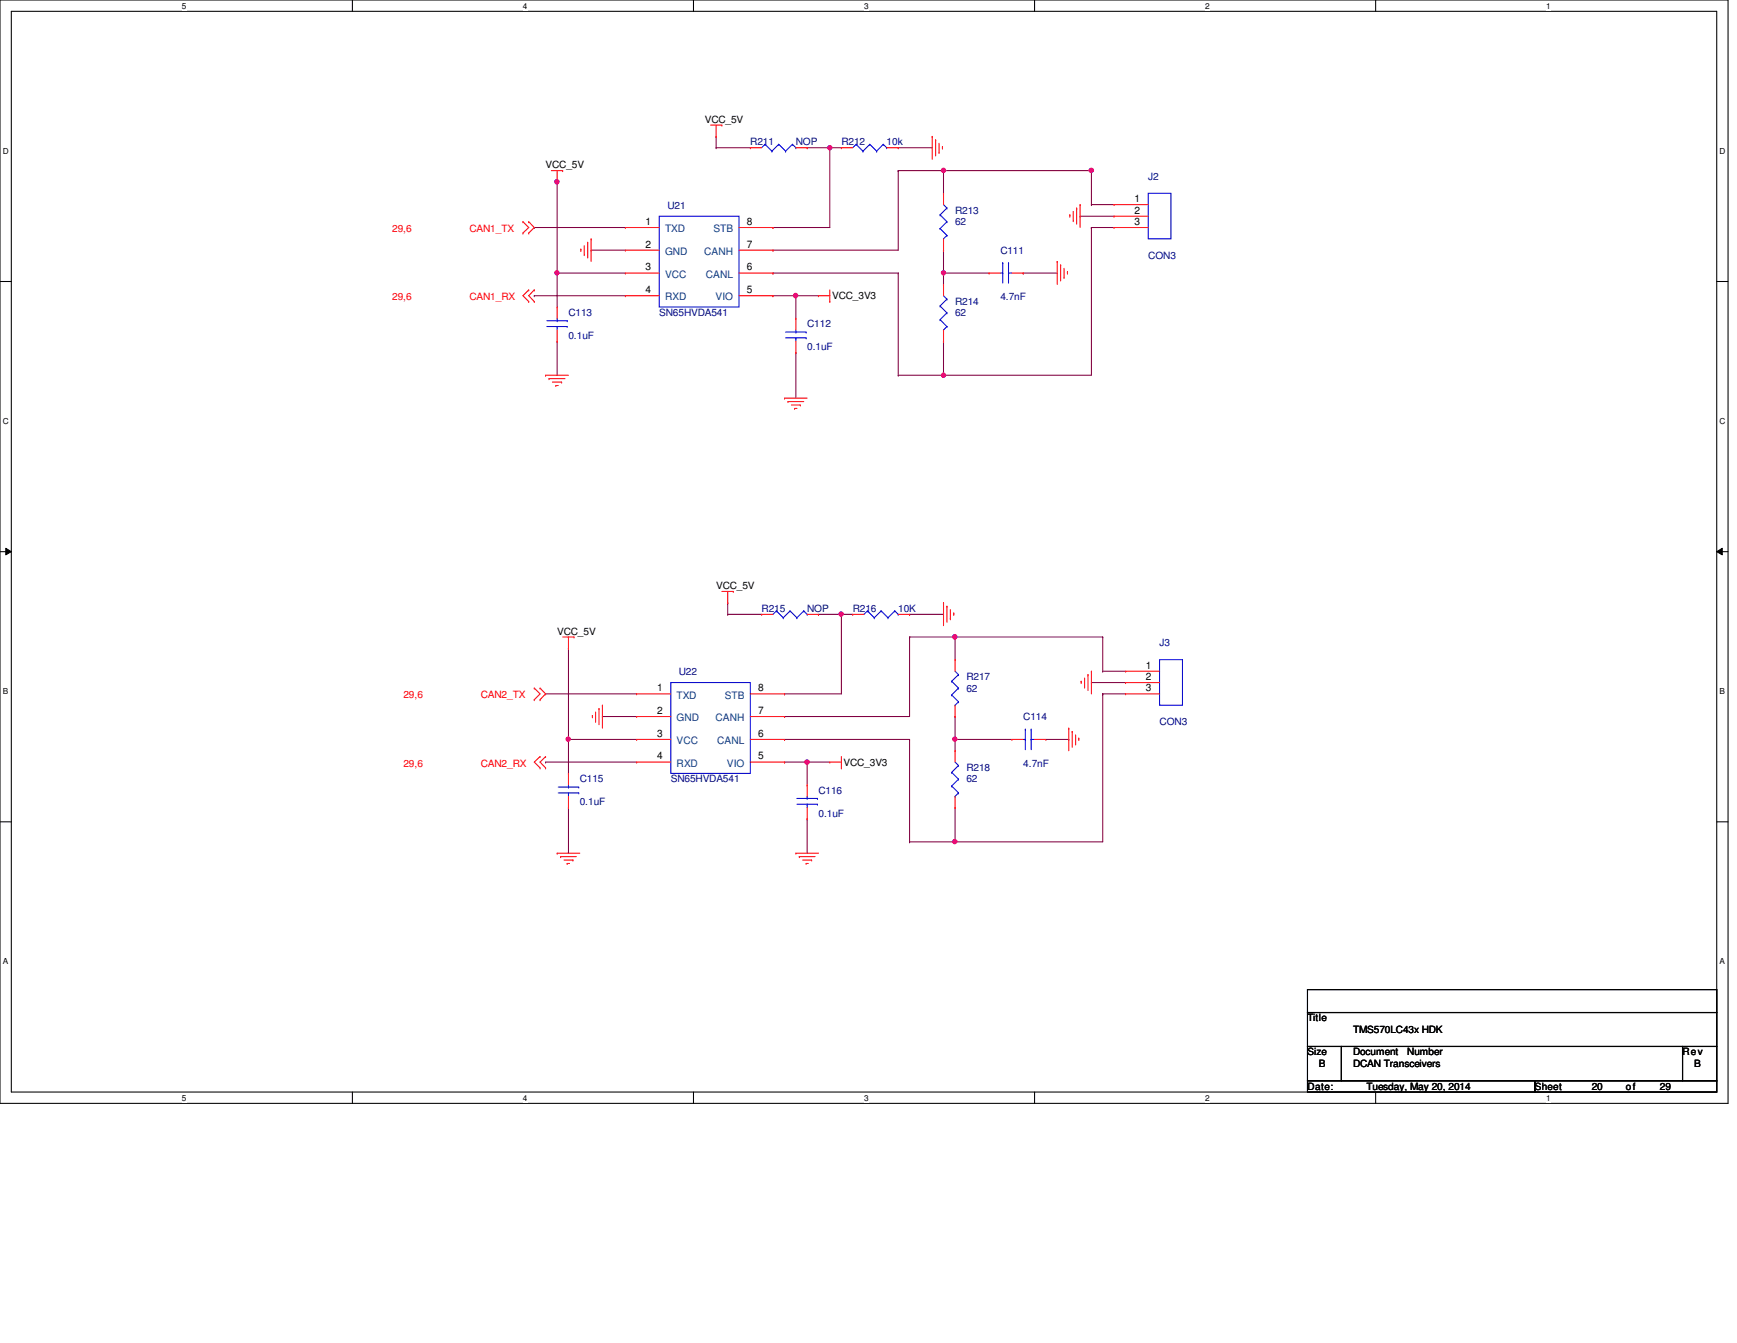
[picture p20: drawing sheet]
<svg xmlns="http://www.w3.org/2000/svg" width="279mm" height="216mm" viewBox="0 0 279 216" stroke-linecap="round" stroke-linejoin="round" font-family="sans-serif">
<defs><g id="words">
<g font-size="1.7">
<text x="182.5" y="32.5">1</text>
<text x="182.5" y="34.3">2</text>
<text x="103.8" y="36.2">1</text>
<text x="103.8" y="39.8">2</text>
<text x="120.1" y="39.8">7</text>
<text x="120.1" y="36.2">8</text>
<text x="182.5" y="36.2">3</text>
<text x="103.8" y="43.5">3</text>
<text x="103.8" y="47.1">4</text>
<text x="120.1" y="47.1">5</text>
<text x="120.1" y="43.5">6</text>
<text x="184.3" y="107.5">1</text>
<text x="105.7" y="111.1">1</text>
<text x="122" y="111.1">8</text>
<text x="184.3" y="109.3">2</text>
<text x="184.3" y="111.1">3</text>
<text x="105.7" y="114.8">2</text>
<text x="105.7" y="118.4">3</text>
<text x="122" y="118.4">6</text>
<text x="122" y="114.8">7</text>
<text x="105.7" y="122.1">4</text>
<text x="122" y="122.1">5</text>
</g>
<g font-size="1.7" fill="#004080">
<text x="107" y="37.3">TXD</text>
<text x="107" y="41">GND</text>
<text x="113.3" y="41">CANH</text>
<text x="114.8" y="37.3">STB</text>
<text x="107" y="44.7">VCC</text>
<text x="113.5" y="44.7">CANL</text>
<text x="107" y="48.3">RXD</text>
<text x="115.1" y="48.3">VIO</text>
<text x="108.8" y="112.3">TXD</text>
<text x="116.6" y="112.3">STB</text>
<text x="108.8" y="116">GND</text>
<text x="108.8" y="119.6">VCC</text>
<text x="115.1" y="116">CANH</text>
<text x="115.4" y="119.6">CANL</text>
<text x="108.8" y="123.3">RXD</text>
<text x="116.9" y="123.3">VIO</text>
</g>
<g font-size="1.6">
<text x="113.4" y="19.7">VCC_5V</text>
<text x="87.8" y="27.1">VCC_5V</text>
<text x="133.9" y="48">VCC_3V3</text>
<text x="115.2" y="94.7">VCC_5V</text>
<text x="89.6" y="102">VCC_5V</text>
<text x="135.7" y="123.1">VCC_3V3</text>
<text x="210.3" y="164.2">Title</text>
<text x="217.6" y="166">TMS570LC43x HDK</text>
<text x="210.3" y="169.7">Size</text>
<text x="212.1" y="171.5">B</text>
<text x="217.6" y="169.7">Document</text>
<text x="217.6" y="171.5">DCAN Transceivers</text>
<text x="226.4" y="169.7">Number</text>
<text x="270.6" y="169.7">Rev</text>
<text x="272.5" y="171.5">B</text>
<text x="210.3" y="175.2">Date:</text>
<text x="219.8" y="175.2">Tuesday, May 20, 2014</text>
<text x="246.9" y="175.2">Sheet</text>
<text x="256" y="175.2">20</text>
<text x="261.5" y="175.2">of</text>
<text x="267" y="175.2">29</text>
</g>
<g font-size="1.6" fill="#000080">
<text x="120.7" y="23.4">R211</text>
<text x="128" y="23.4">NOP</text>
<text x="135.3" y="23.4">R212</text>
<text x="142.6" y="23.4">10k</text>
<text x="184.7" y="28.9">J2</text>
<text x="107.4" y="33.6">U21</text>
<text x="153.6" y="34.3">R213</text>
<text x="153.6" y="36.2">62</text>
<text x="160.9" y="40.8">C111</text>
<text x="184.7" y="41.7">CON3</text>
<text x="91.4" y="50.8">C113</text>
<text x="106" y="50.8">SN65HVDA541</text>
<text x="129.8" y="52.6">C112</text>
<text x="153.6" y="49">R214</text>
<text x="153.6" y="50.8">62</text>
<text x="160.9" y="48.3">4.7nF</text>
<text x="91.4" y="54.5">0.1uF</text>
<text x="129.8" y="56.3">0.1uF</text>
<text x="122.5" y="98.3">R215</text>
<text x="129.8" y="98.3">NOP</text>
<text x="137.2" y="98.3">R216</text>
<text x="144.5" y="98.3">10K</text>
<text x="186.5" y="103.8">J3</text>
<text x="109.2" y="108.6">U22</text>
<text x="155.4" y="109.3">R217</text>
<text x="155.4" y="111.2">62</text>
<text x="164.6" y="115.7">C114</text>
<text x="186.5" y="116.6">CON3</text>
<text x="93.3" y="125.8">C115</text>
<text x="107.9" y="125.8">SN65HVDA541</text>
<text x="155.4" y="124">R218</text>
<text x="155.4" y="125.8">62</text>
<text x="164.6" y="123.2">4.7nF</text>
<text x="93.3" y="129.5">0.1uF</text>
<text x="131.7" y="127.6">C116</text>
<text x="131.7" y="131.3">0.1uF</text>
</g>
<g font-size="1.6" fill="#f00">
<text x="63.1" y="37.3">29,6</text>
<text x="75.5" y="37.3">CAN1_TX</text>
<text x="63.1" y="48.3">29,6</text>
<text x="75.5" y="48.3">CAN1_RX</text>
<text x="64.9" y="112.3">29,6</text>
<text x="77.3" y="112.3">CAN2_TX</text>
<text x="64.9" y="123.2">29,6</text>
<text x="77.3" y="123.2">CAN2_RX</text>
</g>
<g font-size="1.3">
<text x="29.3" y="1.4">5</text>
<text x="84.1" y="1.4">4</text>
<text x="139" y="1.4">3</text>
<text x="193.8" y="1.4">2</text>
<text x="248.7" y="1.4">1</text>
<text x=".5" y="24.7">D</text>
<text x="276.6" y="24.7">D</text>
<text x=".5" y="68.2">C</text>
<text x="276.6" y="68.2">C</text>
<text x=".5" y="111.6">B</text>
<text x="276.6" y="111.6">B</text>
<text x=".5" y="155">A</text>
<text x="276.6" y="155">A</text>
<text x="29.3" y="177">5</text>
<text x="84.1" y="177">4</text>
<text x="139" y="177">3</text>
<text x="193.8" y="177">2</text>
<text x="248.7" y="177">1</text>
</g>
</g></defs>
<path d="M0 0h278v177.4h-278zM1.8 1.8h274.3v173.8h-274.3z" fill="none" stroke="#000" stroke-width=".17"/>
<g fill="#fff">
<path d="M29.3 .2h.7v1.5h-.7z"/>
<path d="M29.3 175.8h.7v1.4h-.7z"/>
</g>
<path d="M56.7 0v1.8M56.7 175.6v1.8" fill="none" stroke="#000" stroke-width=".17"/>
<g fill="#fff">
<path d="M84.1 .2h.7v1.5h-.7z"/>
<path d="M84.1 175.8h.7v1.4h-.7z"/>
</g>
<path d="M111.5 0v1.8M111.5 175.6v1.8" fill="none" stroke="#000" stroke-width=".17"/>
<g fill="#fff">
<path d="M139 .2h.7v1.5h-.7z"/>
<path d="M139 175.8h.7v1.4h-.7z"/>
</g>
<path d="M166.4 0v1.8M166.4 175.6v1.8" fill="none" stroke="#000" stroke-width=".17"/>
<g fill="#fff">
<path d="M193.8 .2h.8v1.5h-.8z"/>
<path d="M193.8 175.8h.8v1.4h-.8z"/>
</g>
<path d="M221.3 0v1.8M221.3 175.6v1.8" fill="none" stroke="#000" stroke-width=".17"/>
<g fill="#fff">
<path d="M248.7 .2h.7v1.5h-.7z"/>
<path d="M248.7 175.8h.7v1.4h-.7z"/>
<path d="M.5 23.5h.9v1.5h-.9z"/>
<path d="M276.6 23.5h.9v1.5h-.9z"/>
<path d="M.5 67h.9v1.5h-.9z"/>
<path d="M276.6 67h.9v1.5h-.9z"/>
</g>
<path d="M0 45.3h1.8M276.1 45.3h1.9" fill="none" stroke="#000" stroke-width=".17"/>
<g fill="#fff">
<path d="M.5 110.4h.8v1.5h-.8z"/>
<path d="M276.6 110.4h.9v1.5h-.9z"/>
</g>
<path d="M0 88.7h1.8M276.1 88.7h1.9" fill="none" stroke="#000" stroke-width=".17"/>
<path d="M.9 88.1l.9 .6-.9 .5zM276.1 88.7l.9-.6v1.1z" fill="#000"/>
<path d="M.9 88.1l.9 .6-.9 .5zM276.1 88.7l.9-.6v1.1z" fill="none" stroke="#000" stroke-width=".16"/>
<g fill="#fff">
<path d="M.5 153.8h.8v1.5h-.8z"/>
<path d="M276.6 153.8h.8v1.5h-.8z"/>
</g>
<path d="M0 132.1h1.8M276.1 132.1h1.9" fill="none" stroke="#000" stroke-width=".17"/>
<path d="M135.3 98.8h.1M135.3 98.8v12.7M91.4 129.8h.1M91.4 129.8v7.4" fill="none" stroke="#800040" stroke-width=".17"/>
<circle cx="135.3" cy="98.7" r=".34" fill="#f0f"/>
<circle cx="135.3" cy="98.7" r=".34" fill="none" stroke="#f0f" stroke-width=".17"/>
<path d="M87.8 122.5h.1M87.8 122.5h14.6M129.8 122.5h.1M129.8 122.5v3.7" fill="none" stroke="#800040" stroke-width=".17"/>
<circle cx="129.8" cy="122.5" r=".36" fill="#f0f"/>
<circle cx="129.8" cy="122.5" r=".36" fill="none" stroke="#f0f" stroke-width=".17"/>
<g fill="none" stroke="#800040" stroke-width=".17">
<path d="M117.1 96.9h.1M117.1 96.9v1.9M131.7 98.8h.1M131.7 98.8h5.5M135.3 98.8h.1M87.8 111.5h.1M87.8 111.5h14.6M126.2 111.5h.1M126.2 111.5h9.1M146.3 102.4h.1M146.3 118.9h.1M146.3 102.4v12.8"/>
<path d="M146.3 118.9v16.4M153.6 118.9h.1M153.6 102.4h.1M153.6 118.9v1.8M153.6 102.4h23.8M175.6 109.7h.1M175.6 109.7h5.5M177.4 107.9h.1M177.4 102.4h.1M177.4 107.9h3.7M177.4 102.4v5.5M126.2 122.5h.1"/>
<path d="M126.2 122.5h3.6"/>
</g>
<circle cx="153.6" cy="102.4" r=".35" fill="#f0f"/>
<circle cx="153.6" cy="102.4" r=".35" fill="none" stroke="#f0f" stroke-width=".17"/>
<path d="M91.4 118.9h.1M91.4 118.9v5.4M126.2 118.9h.1M126.2 118.9h20.1M177.4 111.5h.1M177.4 111.5h3.7" fill="none" stroke="#800040" stroke-width=".17"/>
<circle cx="91.4" cy="118.8" r=".34" fill="#f0f"/>
<circle cx="91.4" cy="118.8" r=".34" fill="none" stroke="#f0f" stroke-width=".17"/>
<path d="M153.6 118.9h.1M153.6 118.9h9.2M177.4 111.5h.1M177.4 111.5v23.8" fill="none" stroke="#800040" stroke-width=".17"/>
<circle cx="153.6" cy="118.8" r=".34" fill="#f0f"/>
<circle cx="153.6" cy="118.8" r=".34" fill="none" stroke="#f0f" stroke-width=".17"/>
<path d="M146.3 98.8h.1M146.3 98.8h5.5M126.2 115.2h.1M126.2 115.2h20.1M153.6 135.3h.1M153.6 129.8h.1M153.6 135.3h23.8M153.6 129.8v5.5" fill="none" stroke="#800040" stroke-width=".17"/>
<circle cx="153.6" cy="135.3" r=".34" fill="#f0f"/>
<circle cx="153.6" cy="135.3" r=".34" fill="none" stroke="#f0f" stroke-width=".17"/>
<g fill="none" stroke="#800040" stroke-width=".17">
<path d="M85.9 36.6h.1M85.9 36.6h14.7M124.3 36.6h.1M129.8 23.7h.1M129.8 23.7h3.7M133.5 23.7h.1M133.5 23.7v12.9h-9.2M85.9 47.5h.1M85.9 47.5h14.7M117.1 98.8h.1M117.1 98.8h5.4M91.4 118.9h.1"/>
<path d="M91.4 118.9h11M96.9 115.2h.1M96.9 115.2h5.5M153.6 102.4h.1M153.6 102.4v3.6M129.8 122.5h.1M129.8 131.7h.1M129.8 122.5h3.7M129.8 131.7v5.5"/>
</g>
<circle cx="133.5" cy="23.7" r=".34" fill="#f0f"/>
<circle cx="133.5" cy="23.7" r=".34" fill="none" stroke="#f0f" stroke-width=".17"/>
<path d="M115.2 21.9h.1M115.2 23.7h.1M115.2 23.7h5.5M115.2 21.9v1.8M133.5 23.7h.1M133.5 23.7h1.8M144.5 27.4h.1M144.5 27.4v12.8h-20.2M151.8 27.4h.1M151.8 27.4h23.8M124.3 40.2h.1" fill="none" stroke="#800040" stroke-width=".17"/>
<circle cx="175.5" cy="27.4" r=".36" fill="#f0f"/>
<circle cx="175.5" cy="27.4" r=".36" fill="none" stroke="#f0f" stroke-width=".17"/>
<circle cx="151.8" cy="27.4" r=".34" fill="#f0f"/>
<circle cx="151.8" cy="27.4" r=".34" fill="none" stroke="#f0f" stroke-width=".17"/>
<path d="M151.8 27.4h.1M151.8 27.4v3.7M124.3 43.9h.1M124.3 43.9h20.2M144.5 43.9h.1M144.5 43.9v16.4M151.8 60.3h.1M151.8 60.3h23.8" fill="none" stroke="#800040" stroke-width=".17"/>
<circle cx="151.8" cy="60.3" r=".34" fill="#f0f"/>
<circle cx="151.8" cy="60.3" r=".34" fill="none" stroke="#f0f" stroke-width=".17"/>
<path d="M151.8 54.9h.1M151.8 43.9h.1M151.8 43.9v1.8M151.8 54.9v5.4" fill="none" stroke="#800040" stroke-width=".17"/>
<circle cx="151.8" cy="43.9" r=".34" fill="#f0f"/>
<circle cx="151.8" cy="43.9" r=".34" fill="none" stroke="#f0f" stroke-width=".17"/>
<path d="M89.6 43.9h.1M89.6 43.9h11M89.6 43.9v5.5M151.8 43.9h.1M151.8 43.9h7.3" fill="none" stroke="#800040" stroke-width=".17"/>
<circle cx="89.6" cy="43.9" r=".34" fill="#f0f"/>
<circle cx="89.6" cy="43.9" r=".34" fill="none" stroke="#f0f" stroke-width=".17"/>
<path d="M144.5 23.7h.1M144.5 23.7h5.4M89.6 54.9h.1M89.6 54.9v5.4M95.1 40.2h.1M95.1 40.2h5.5M124.3 47.5h.1M124.3 47.5h3.7M128 47.5h.1M128 47.5v3.7M164.6 43.9h.1M164.6 43.9h5.5" fill="none" stroke="#800040" stroke-width=".17"/>
<circle cx="128" cy="47.5" r=".35" fill="#f0f"/>
<circle cx="128" cy="47.5" r=".35" fill="none" stroke="#f0f" stroke-width=".17"/>
<g fill="none" stroke="#800040" stroke-width=".17">
<path d="M89.6 29.3h.1M89.6 29.3v14.6M173.7 34.8h.1M173.7 34.8h5.5M175.6 27.4h.1M175.6 32.9h.1M175.6 36.6h.1M175.6 27.4v5.5M175.6 36.6v23.7M175.6 32.9h3.6M175.6 36.6h3.6M128 47.5h.1"/>
<path d="M128 56.7h.1M128 47.5h3.7M128 56.7v7.3"/>
</g>
<circle cx="89.6" cy="29.2" r=".35" fill="#f0f"/>
<circle cx="89.6" cy="29.2" r=".35" fill="none" stroke="#f0f" stroke-width=".17"/>
<g fill="none" stroke="#800040" stroke-width=".17">
<path d="M144.5 27.4h.1M144.5 27.4h7.3M151.8 40.2h.1M151.8 40.2v3.7M144.5 60.3h.1M144.5 60.3h7.3M91.4 104.2h.1M91.4 104.2v14.7M146.3 102.4h.1M146.3 102.4h7.3M153.6 115.2h.1M153.6 115.2v3.7"/>
<path d="M168.2 118.9h3.7M171.9 118.9h.1M146.3 135.3h.1M146.3 135.3h7.3"/>
</g>
<g fill="none" stroke="#f00" stroke-width=".17">
<path d="M84.1 35.6h.1M84.1 37.5h.1M84.1 35.6l.9 1-.9 .9M85 35.6h.1M85 37.5h.1M85 35.6l.9 1-.9 .9M88.7 27.4h1.8M89.6 29.3h.1M89.6 27.4v1.9M90.5 27.4h.1M94 39.5v1.4M94.5 38.9h.1"/>
<path d="M94.5 38.9v2.6M95.1 38.4h.1M95.1 38.4v3.6M100.6 36.6h.1M100.6 36.6h5.4M114.3 20.1h1.8M115.2 21.9h.1M115.2 20.1v1.8M116.1 20.1h.1M118.9 36.6h5.4M120.7 23.7h.1M120.7 23.7h1.8"/>
<path d="M124.3 36.6h.1M128 23.7h1.8M129.8 23.7h.1M135.3 23.7h.1M135.3 23.7h1.9M142.6 23.7h1.9M144.5 23.7h.1M149.9 21.9h.1M149.9 21.9v3.7M150.5 22.5h.1M150.5 22.5v2.6M151 24.5h.1"/>
<path d="M151 23v1.5M151.6 23.6h.1M151.6 23.6v.4M151.8 31.1h.1M151.8 31.1v1.8M151.8 38.4v1.8M172.1 34.5h.1M172.1 34.5v.4M172.6 35.5h.1M172.6 34v1.5M173.2 33.4h.1M173.2 33.4v2.6"/>
<path d="M173.7 32.9h.1M173.7 32.9v3.7M179.2 32.9h.1M179.2 34.8h.1M179.2 36.6h.1M179.2 36.6h5.5M179.2 32.9h5.5M179.2 34.8h5.5M85 46.6h.1M85 48.5h.1M85 46.6l-.9 .9 .9 1M85.9 46.6h.1"/>
<path d="M85.9 48.5h.1M85.9 46.6l-.9 .9 .9 1M89.6 49.4h.1M89.6 54.9h.1M89.6 49.4v1.8M89.6 53v1.9M93.4 40h.1M93.4 40v.4M94 40.9h.1M100.6 40.2h.1M100.6 43.9h.1M100.6 47.5h.1"/>
<path d="M100.6 47.5h5.4M100.6 40.2h5.4M100.6 43.9h5.4M118.9 47.5h5.4M118.9 40.2h5.4M118.9 43.9h5.4M124.3 47.5h.1M124.3 43.9h.1M124.3 40.2h.1M128 51.2h.1M128 56.7h.1M128 51.2v1.8"/>
<path d="M128 54.9v1.8M131.7 47.5h.1M131.7 47.5h1.8M133.5 48.5h.1M133.5 46.6v1.9M151.8 40.2h.1M151.8 45.7h.1M151.8 54.9h.1M151.8 45.7v1.8M151.8 53v1.9M159.1 43.9h.1M159.1 43.9h1.8"/>
<path d="M162.8 43.9h1.8M164.6 43.9h.1M170.1 42h.1M170.1 42v3.7M170.6 42.6h.1M170.6 42.6v2.6M171.2 44.6h.1M171.2 43.1v1.5M171.7 43.7h.1M171.7 43.7v.4M87.8 60.3h.1M87.8 60.3h3.6"/>
<path d="M88.3 60.9h.1M88.3 60.9h2.6M88.9 61.4h1.4M89.4 62h.1M89.4 62h.4M90.3 61.4h.1M126.2 64h.1M126.2 64h3.6M126.7 64.6h.1M126.7 64.6h2.6M127.3 65.1h1.4M127.8 65.7h.1"/>
<path d="M127.8 65.7h.4M128.7 65.1h.1M116.1 95.1h1.8M117.1 96.9h.1M117.1 95.1v1.8M117.9 95.1h.1M122.5 98.8h.1M122.5 98.8h1.8M129.8 98.8h1.9M131.7 98.8h.1M137.2 98.8h.1M137.2 98.8h1.8"/>
<path d="M144.5 98.8h1.8M146.3 98.8h.1M151.8 96.9h.1M151.8 96.9v3.7M152.3 97.5h.1M152.3 97.5v2.5M152.9 99.5h.1M152.9 98v1.5M153.4 98.6h.1M153.4 98.6v.3M85.9 110.6h.1M85.9 112.5h.1"/>
<path d="M85.9 110.6l1 .9-1 1M86.9 110.6h.1M86.9 112.5h.1M86.9 110.6l.9 .9-.9 1M90.5 102.4h1.8M91.4 104.2h.1M91.4 102.4v1.8M92.3 102.4h.1M95.3 115h.1M95.3 115v.4M95.8 116h.1M95.8 114.5v1.5"/>
<path d="M96.4 113.9h.1M96.4 113.9v2.6M96.9 113.4h.1M96.9 113.4v3.7M102.4 111.5h.1M102.4 115.2h.1M102.4 118.9h.1M102.4 118.9h5.5M102.4 111.5h5.5M102.4 115.2h5.5M120.7 118.9h5.5M120.7 111.5h5.5"/>
<path d="M120.7 115.2h5.5M126.2 118.9h.1M126.2 115.2h.1M126.2 111.5h.1M153.6 106h.1M153.6 115.2h.1M153.6 106v1.9M153.6 113.4v1.8M162.8 118.9h.1M162.8 118.9h1.8M166.4 118.9h1.8M168.2 118.9h.1"/>
<path d="M171.9 117.1h.1M171.9 117.1v3.6M172.5 117.6h.1M172.5 117.6v2.5M173 119.6h.1M173 118.2v1.4M173.5 118.7h.1M173.5 118.7v.3M173.9 109.5h.1M173.9 109.5v.4M174.5 110.4h.1M174.5 109v1.4"/>
<path d="M175 108.5h.1M175 108.5v2.5M175.6 107.9h.1M175.6 107.9v3.6M181.1 107.9h.1M181.1 109.7h.1M181.1 111.5h.1M181.1 107.9h5.4M181.1 109.7h5.4M181.1 111.5h5.4M86.9 121.6h.1M86.9 123.4h.1"/>
<path d="M86.9 121.6l-1 .9 1 .9M87.8 121.6h.1M87.8 123.4h.1M87.8 121.6l-.9 .9 .9 .9M89.6 137.2h.1M89.6 137.2h3.7M90.2 137.7h.1M90.2 137.7h2.5M90.7 138.3h1.5M91.2 138.8h.1M91.2 138.8h.4M91.4 124.3h.1"/>
<path d="M91.4 129.8h.1M91.4 124.3v1.9M91.4 128v1.8M92.2 138.3h.1M102.4 122.5h.1M102.4 122.5h5.5M120.7 122.5h5.5M126.2 122.5h.1M128 137.2h.1M128 137.2h3.7M128.6 137.7h.1M128.6 137.7h2.5"/>
<path d="M129.1 138.3h1.5M129.7 138.8h.1M129.7 138.8h.3M129.8 126.2h.1M129.8 131.7h.1M129.8 126.2v1.8M129.8 129.8v1.9M130.6 138.3h.1M133.5 122.5h.1M133.5 122.5h1.8M135.3 123.4h.1M135.3 121.6v1.8"/>
<path d="M153.6 120.7h.1M153.6 129.8h.1M153.6 120.7v1.8M153.6 128v1.8"/>
</g>
<path d="M210.3 159.1h65.8v3.7h-65.8zM210.3 162.8h65.8v5.4h-65.8zM210.3 168.2h5.5v5.5h-5.5zM210.3 173.7h36.6v1.9h-36.6zM215.8 168.2h54.8v5.5h-54.8zM246.9 173.7h29.2v1.9h-29.2zM270.6 168.2h5.5v5.5h-5.5z" fill="none" stroke="#000" stroke-width=".17"/>
<g fill="none" stroke="#00f" stroke-width=".17">
<path d="M106 34.8h12.9v14.6h-12.9zM123.1 23.2h.1M123.1 23.2l-.6 .5M123.1 23.2l1.1 1.1M124.2 24.3h.1M125.3 23.2h.1M125.3 23.2l-1.1 1.1M125.3 23.2l1.1 1.1M126.4 24.3h.1M127.5 23.2h.1M127.5 23.2l-1.1 1.1M127.5 23.2l.5 .5"/>
<path d="M128 23.7h.1M137.7 23.2h.1M137.7 23.2l-.5 .5M137.7 23.2l1.1 1.1M138.8 24.3h.1M139.9 23.2h.1M139.9 23.2l-1.1 1.1M139.9 23.2l1.1 1.1M141 24.3h.1M142.1 23.2h.1M142.1 23.2l.5 .5M142.1 23.2l-1.1 1.1"/>
<path d="M142.6 23.7h.1M151.2 34.5h.1M151.2 36.7h.1M151.2 34.5l1.1 1.1M151.2 36.7l1.1 1.1M151.8 38.4h.1M151.8 32.9l.5 .5M152.3 33.4h.1M152.3 35.6h.1M152.3 37.8h.1M152.3 33.4l-1.1 1.1M152.3 35.6l-1.1 1.1"/>
<path d="M152.3 37.8l-.5 .6M184.7 31.1h3.6v7.3h-3.6zM88 52.5h3.2M88 51.6h3.2M89.6 51.6h.1M89.6 52.5h.1M89.6 51.2v.4M89.6 52.5v.5M91.2 52.5h.1M91.2 51.6h.1M126.4 54.3h3.3M126.4 53.4h3.3"/>
<path d="M128 53.4h.1M128 54.3h.1M128 53v.4M128 54.3v.6M129.7 54.3h.1M129.7 53.4h.1M151.2 49.2h.1M151.2 51.4h.1M151.2 49.2l1.1 1.1M151.2 51.4l1.1 1.1M151.8 53h.1M151.8 47.5l.5 .6"/>
<path d="M152.3 48.1h.1M152.3 50.3h.1M152.3 52.5h.1M152.3 48.1l-1.1 1.1M152.3 50.3l-1.1 1.1M152.3 52.5l-.5 .5M160.9 43.9h.4M161.3 43.9h.1M161.3 42.2h.1M161.3 42.2v3.3M162.2 42.2h.1M162.2 43.9h.1"/>
<path d="M162.2 43.9h.6M162.2 42.2v3.3M124.9 98.2h.1M124.9 98.2l1.1 1.1M124.9 98.2l-.6 .6M126 99.3h.1M127.1 98.2h.1M127.1 98.2l1.1 1.1M127.1 98.2l-1.1 1.1M128.2 99.3h.1M129.3 98.2h.1M129.3 98.2l-1.1 1.1"/>
<path d="M129.3 98.2l.5 .6M129.8 98.8h.1M139.5 98.2h.1M139.5 98.2l1.1 1.1M139.5 98.2l-.5 .6M140.6 99.3h.1M141.7 98.2h.1M141.7 98.2l1.1 1.1M141.7 98.2l-1.1 1.1M142.8 99.3h.1M143.9 98.2h.1M143.9 98.2l-1.1 1.1"/>
<path d="M143.9 98.2l.6 .6M144.5 98.8h.1M107.9 109.7h12.8v14.6h-12.8zM153.1 109.5h.1M153.1 111.7h.1M153.1 109.5l1.1 1.1M153.1 111.7l1.1 1.1M153.6 113.4h.1M153.6 107.9l.6 .6M154.2 108.5h.1M154.2 110.6h.1M154.2 112.8h.1"/>
<path d="M154.2 108.5l-1.1 1M154.2 110.6l-1.1 1.1M154.2 112.8l-.6 .6M164.6 118.9h.3M164.9 118.9h.1M164.9 117.2h.1M164.9 117.2v3.3M165.9 117.2h.1M165.9 118.9h.1M165.9 118.9h.5M165.9 117.2v3.3M186.5 106h3.7v7.4h-3.7z"/>
<path d="M89.8 127.5h3.3M89.8 126.5h3.3M91.4 126.5h.1M91.4 127.5h.1M91.4 126.2v.3M91.4 127.5v.5M93.1 127.5h.1M93.1 126.5h.1M128.2 129.3h3.3M128.2 128.4h3.3M129.8 128.4h.1M129.8 129.3h.1"/>
<path d="M129.8 128v.4M129.8 129.3v.5M131.5 129.3h.1M131.5 128.4h.1M153.1 124.2h.1M153.1 126.4h.1M153.1 124.2l1.1 1.1M153.1 126.4l1.1 1.1M153.6 128h.1M153.6 122.5l.6 .6M154.2 123.1h.1M154.2 125.3h.1"/>
<path d="M154.2 127.5h.1M154.2 123.1l-1.1 1.1M154.2 125.3l-1.1 1.1M154.2 127.5l-.6 .5"/>
</g>
<circle cx="135.3" cy="98.7" r=".34" fill="#f0f"/>
<circle cx="135.3" cy="98.7" r=".34" fill="none" stroke="#f0f" stroke-width=".17"/>
<circle cx="129.8" cy="122.5" r=".36" fill="#f0f"/>
<circle cx="129.8" cy="122.5" r=".36" fill="none" stroke="#f0f" stroke-width=".17"/>
<circle cx="153.6" cy="102.4" r=".35" fill="#f0f"/>
<circle cx="153.6" cy="102.4" r=".35" fill="none" stroke="#f0f" stroke-width=".17"/>
<circle cx="91.4" cy="118.8" r=".34" fill="#f0f"/>
<circle cx="91.4" cy="118.8" r=".34" fill="none" stroke="#f0f" stroke-width=".17"/>
<circle cx="153.6" cy="118.8" r=".34" fill="#f0f"/>
<circle cx="153.6" cy="118.8" r=".34" fill="none" stroke="#f0f" stroke-width=".17"/>
<circle cx="153.6" cy="135.3" r=".34" fill="#f0f"/>
<circle cx="153.6" cy="135.3" r=".34" fill="none" stroke="#f0f" stroke-width=".17"/>
<circle cx="133.5" cy="23.7" r=".34" fill="#f0f"/>
<circle cx="133.5" cy="23.7" r=".34" fill="none" stroke="#f0f" stroke-width=".17"/>
<circle cx="175.5" cy="27.4" r=".36" fill="#f0f"/>
<circle cx="175.5" cy="27.4" r=".36" fill="none" stroke="#f0f" stroke-width=".17"/>
<circle cx="151.8" cy="27.4" r=".34" fill="#f0f"/>
<circle cx="151.8" cy="27.4" r=".34" fill="none" stroke="#f0f" stroke-width=".17"/>
<circle cx="151.8" cy="60.3" r=".34" fill="#f0f"/>
<circle cx="151.8" cy="60.3" r=".34" fill="none" stroke="#f0f" stroke-width=".17"/>
<circle cx="151.8" cy="43.9" r=".34" fill="#f0f"/>
<circle cx="151.8" cy="43.9" r=".34" fill="none" stroke="#f0f" stroke-width=".17"/>
<circle cx="89.6" cy="43.9" r=".34" fill="#f0f"/>
<circle cx="89.6" cy="43.9" r=".34" fill="none" stroke="#f0f" stroke-width=".17"/>
<circle cx="128" cy="47.5" r=".35" fill="#f0f"/>
<circle cx="128" cy="47.5" r=".35" fill="none" stroke="#f0f" stroke-width=".17"/>
<circle cx="89.6" cy="29.2" r=".35" fill="#f0f"/>
<circle cx="89.6" cy="29.2" r=".35" fill="none" stroke="#f0f" stroke-width=".17"/>
<use href="#words"/>
</svg>
